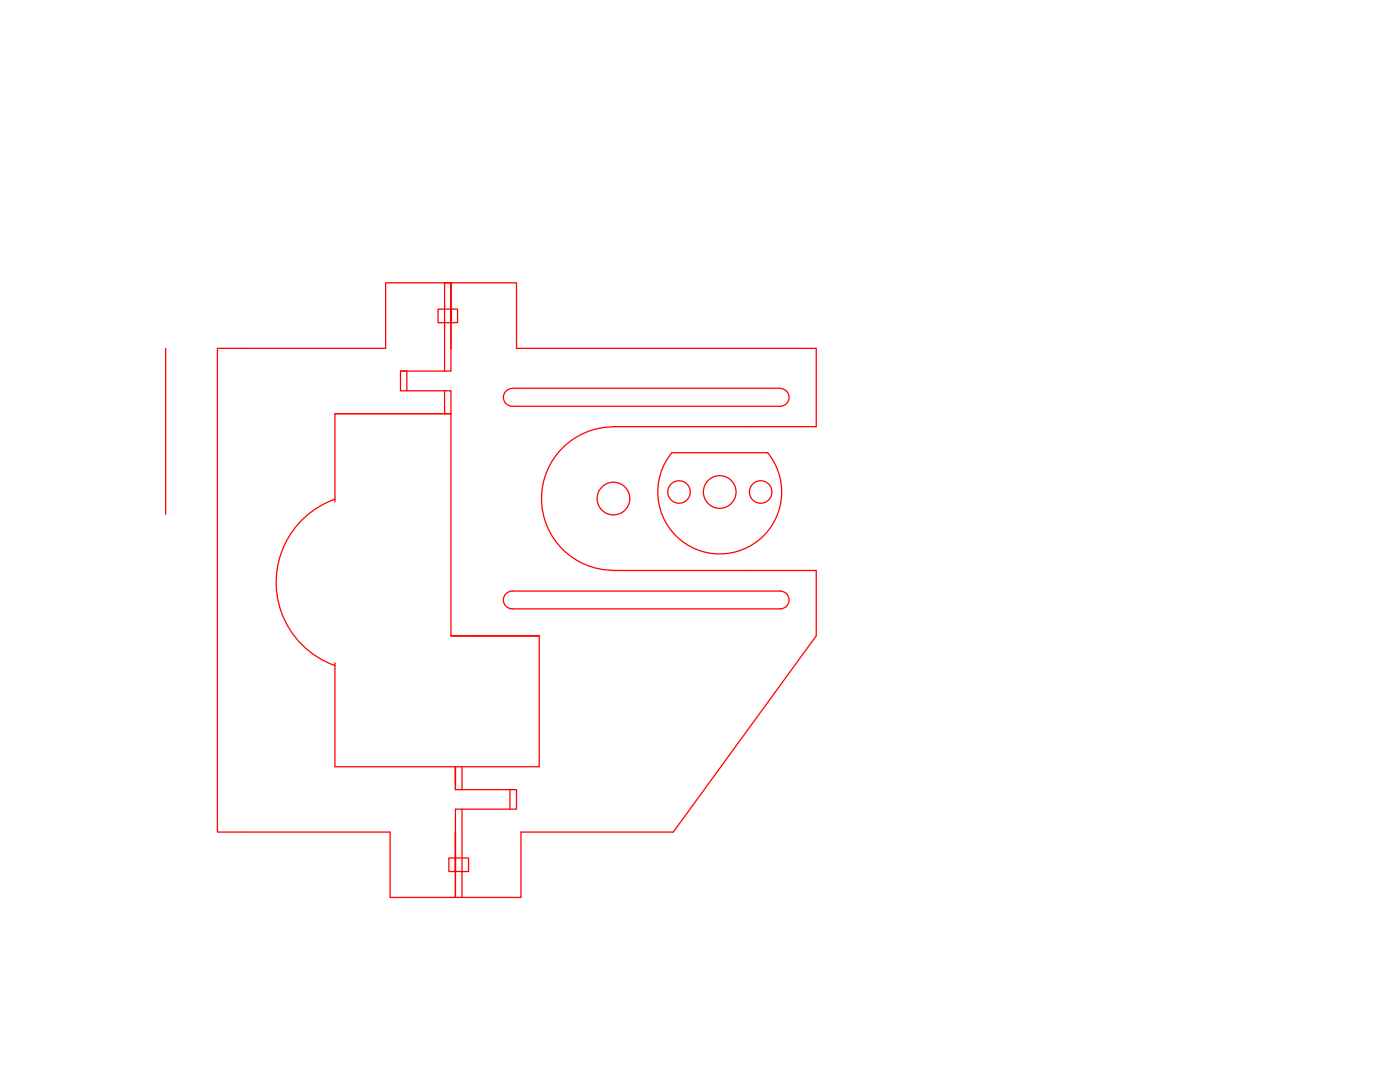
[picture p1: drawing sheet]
<svg xmlns="http://www.w3.org/2000/svg" width="279mm" height="216mm" viewBox="0 0 279 216" stroke-linecap="round" stroke-linejoin="round" font-family="sans-serif">
<g fill="none" stroke="#f00" stroke-width=".25">
<path d="M33.1 69.5v33.1M79.9 74h1.3v4M87.4 61.7h2.6v2.7h1.3v-2.7h-1.3v2.7h-2.6zM88.7 78v4.5M90 69.5v4.5h-10.1v4h10.1v4.5h-23.2v17.7M90 69.5v-13.1h-13v13.1h-33.6v96.5h34.5v13.1h13v-13.1v13.1h13.1v-13.1h30.4l28.5-39.1v-13.1h-40.5M90 69.5v-13.1h13.1v13.1h59.8v15.6h-40.5M90 61.6v-5.2h-1.3v17.6M102.2 77.5a1.78 1.78 0 0 0-1.7 1.8 1.78 1.78 0 0 0 1.7 1.8h53.5a1.78 1.78 0 0 0 1.8-1.8 1.78 1.78 0 0 0-1.8-1.8M102.2 77.5h53.5M66.8 82.5h23.2v44.4h5M66.8 99.6a17.6 17.6 0 0 0-11.7 16.6 17.6 17.6 0 0 0 11.7 16.6"/>
<path d="M122.4 85.2a14.3 14.3 0 0 0-14.3 14.3 14.3 14.3 0 0 0 14.3 14.3M134.1 90.3h19.1M134.1 90.3a12.4 12.4 0 0 0 1.1 16.9 12.4 12.4 0 0 0 16.9 0 12.4 12.4 0 0 0 1.1-16.9M101 118.5l.8-.5 .4-.1h53.5a1.78 1.78 0 0 1 1.8 1.8 1.78 1.78 0 0 1-1.8 1.8h-53.5a1.78 1.78 0 0 1-1.6-1.1 1.78 1.78 0 0 1 .4-1.9zM90 126.9h17.6v26.1h-40.8v-20.8M90.9 156.3v-3.3v4.6h12.2v3.9h-12.2v9.6M90.9 153v4.6M92.2 153v4.6M101.8 157.6v3.9M89.6 171.2v2.7h1.3v-2.7h2.6v2.7h-2.6v-2.7zM92.2 161.5v17.6"/>
<circle cx="122.4" cy="99.5" r="3.3"/>
<circle cx="135.5" cy="98.2" r="2.24"/>
<circle cx="143.6" cy="98.2" r="3.3"/>
<circle cx="151.8" cy="98.2" r="2.24"/>
</g>
</svg>
